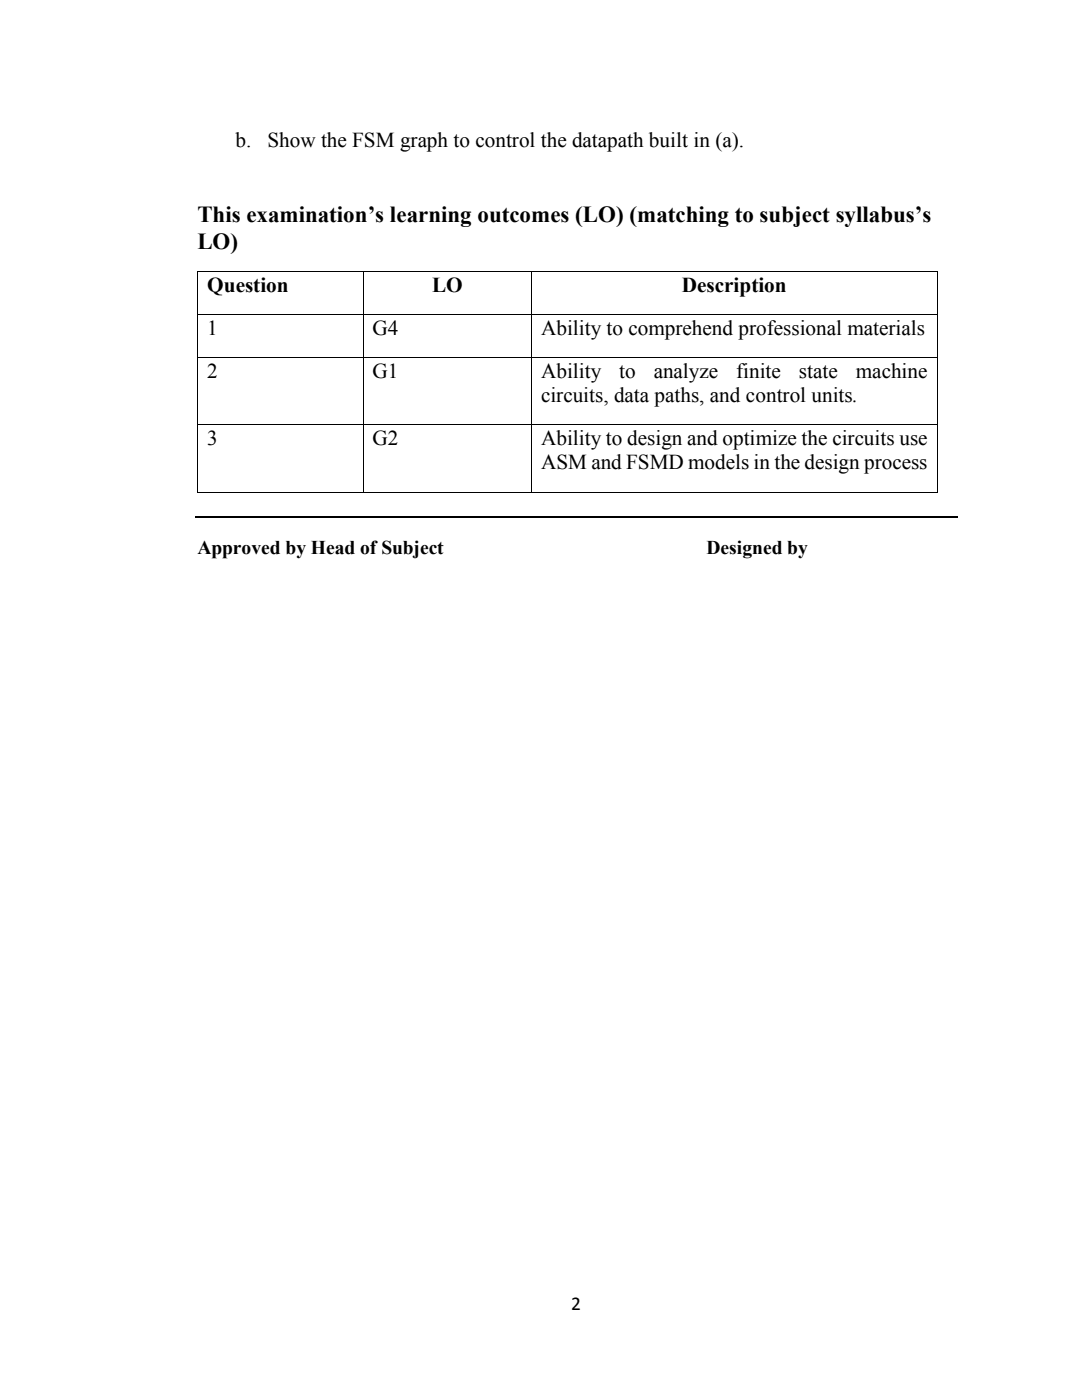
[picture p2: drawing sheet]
<svg xmlns="http://www.w3.org/2000/svg" width="216mm" height="279mm" viewBox="0 0 216 279" stroke-linecap="round" stroke-linejoin="round" font-family="sans-serif">
<defs><g id="words">
<g font-size="4.6">
<text x="39.4" y="44.3">This examination’s learning outcomes (LO) (matching to subject syllabus’s</text>
<text x="39.4" y="49.6">LO)</text>
</g>
<g font-size="4.2">
<text x="47" y="29.3">b.</text>
<text x="53.3" y="29.3">Show the FSM graph to control the datapath built in (a).</text>
<text x="41.4" y="58.2">Question</text>
<text x="86.2" y="58.2">LO</text>
<text x="136.1" y="58.2">Description</text>
<text x="41.4" y="66.8">1</text>
<text x="74.4" y="66.8">G4</text>
<text x="108" y="66.8">Ability to comprehend professional materials</text>
<text x="41.4" y="75.4">2</text>
<text x="74.4" y="75.4">G1</text>
<text x="108" y="75.4">Ability</text>
<text x="123.6" y="75.4">to</text>
<text x="130.4" y="75.4">analyze</text>
<text x="146.9" y="75.4">finite</text>
<text x="159.4" y="75.4">state</text>
<text x="170.8" y="75.4">machine</text>
<text x="108" y="80.2">circuits, data paths, and control units.</text>
<text x="41.4" y="88.8">3</text>
<text x="74.4" y="88.8">G2</text>
<text x="108" y="88.8">Ability to design and optimize the circuits use</text>
<text x="108" y="93.7">ASM and FSMD models in the design process</text>
</g>
<g font-size="3.9">
<text x="39.4" y="110.5">Approved by Head of Subject</text>
<text x="141" y="110.5">Designed by</text>
<text x="114" y="261.5">2</text>
</g>
</g></defs>
<g fill="#000">
<path d="M39.4 54.1h.1v.1h-.1z" fill-rule="evenodd"/>
<path d="M39.4 54.1h.1v.1h-.1z" fill-rule="evenodd"/>
<path d="M72.4 54.1h.1v.1h-.1z" fill-rule="evenodd"/>
<path d="M106 54.1h.1v.1h-.1z" fill-rule="evenodd"/>
<path d="M187 54.1h.1v.1h-.1z" fill-rule="evenodd"/>
<path d="M187 54.1h.1v.1h-.1z" fill-rule="evenodd"/>
<path d="M39.4 62.7h.1v.1h-.1z" fill-rule="evenodd"/>
<path d="M39.4 71.2h.1v.2h-.1z" fill-rule="evenodd"/>
<path d="M72.4 62.7h.1v.1h-.1z" fill-rule="evenodd"/>
<path d="M72.4 71.2h.1v.2h-.1z" fill-rule="evenodd"/>
<path d="M106 62.7h.1v.1h-.1z" fill-rule="evenodd"/>
<path d="M106 71.2h.1v.2h-.1z" fill-rule="evenodd"/>
<path d="M187 62.7h.1v.1h-.1z" fill-rule="evenodd"/>
<path d="M187 71.2h.1v.2h-.1z" fill-rule="evenodd"/>
<path d="M39.4 84.7h.1v.2h-.1z" fill-rule="evenodd"/>
<path d="M39.4 98.1h.1v.2h-.1z" fill-rule="evenodd"/>
<path d="M39.4 98.1h.1v.2h-.1z" fill-rule="evenodd"/>
<path d="M72.4 84.7h.1v.2h-.1z" fill-rule="evenodd"/>
<path d="M72.4 98.1h.1v.2h-.1z" fill-rule="evenodd"/>
<path d="M106 84.7h.1v.2h-.1z" fill-rule="evenodd"/>
<path d="M106 98.1h.1v.2h-.1z" fill-rule="evenodd"/>
<path d="M187 84.7h.1v.2h-.1z" fill-rule="evenodd"/>
<path d="M187 98.1h.1v.2h-.1z" fill-rule="evenodd"/>
<path d="M187 98.1h.1v.2h-.1z" fill-rule="evenodd"/>
</g>
<g fill="none" stroke="#000" stroke-width=".2">
<path d="M39.5 54.2v8.5M39.5 54.2h32.9M72.4 54.2v8.5M72.5 54.2h33.5M106.1 54.2v8.5M106.1 54.2h80.9M187.1 54.2v8.5M39.5 62.8v8.4M39.5 71.4v13.3M39.5 62.7h32.9M39.5 71.3h32.9M72.4 62.8v8.4"/>
<path d="M72.4 71.4v13.3M72.5 62.7h33.5M72.5 71.3h33.5M106.1 62.8v8.4M106.1 71.4v13.3M106.1 62.7h80.9M106.1 71.3h80.9M187.1 62.8v8.4M187.1 71.4v13.3M39.5 84.9v13.2M39.5 84.8h32.9M39.5 98.2h32.9"/>
<path d="M72.4 84.9v13.2M72.5 84.8h33.5M72.5 98.2h33.5M106.1 84.9v13.2M106.1 84.8h80.9M106.1 98.2h80.9M187.1 84.9v13.2"/>
</g>
<path d="M38.9 103.3h152.1" fill="none" stroke="#000" stroke-width=".25"/>
<use href="#words"/>
</svg>
